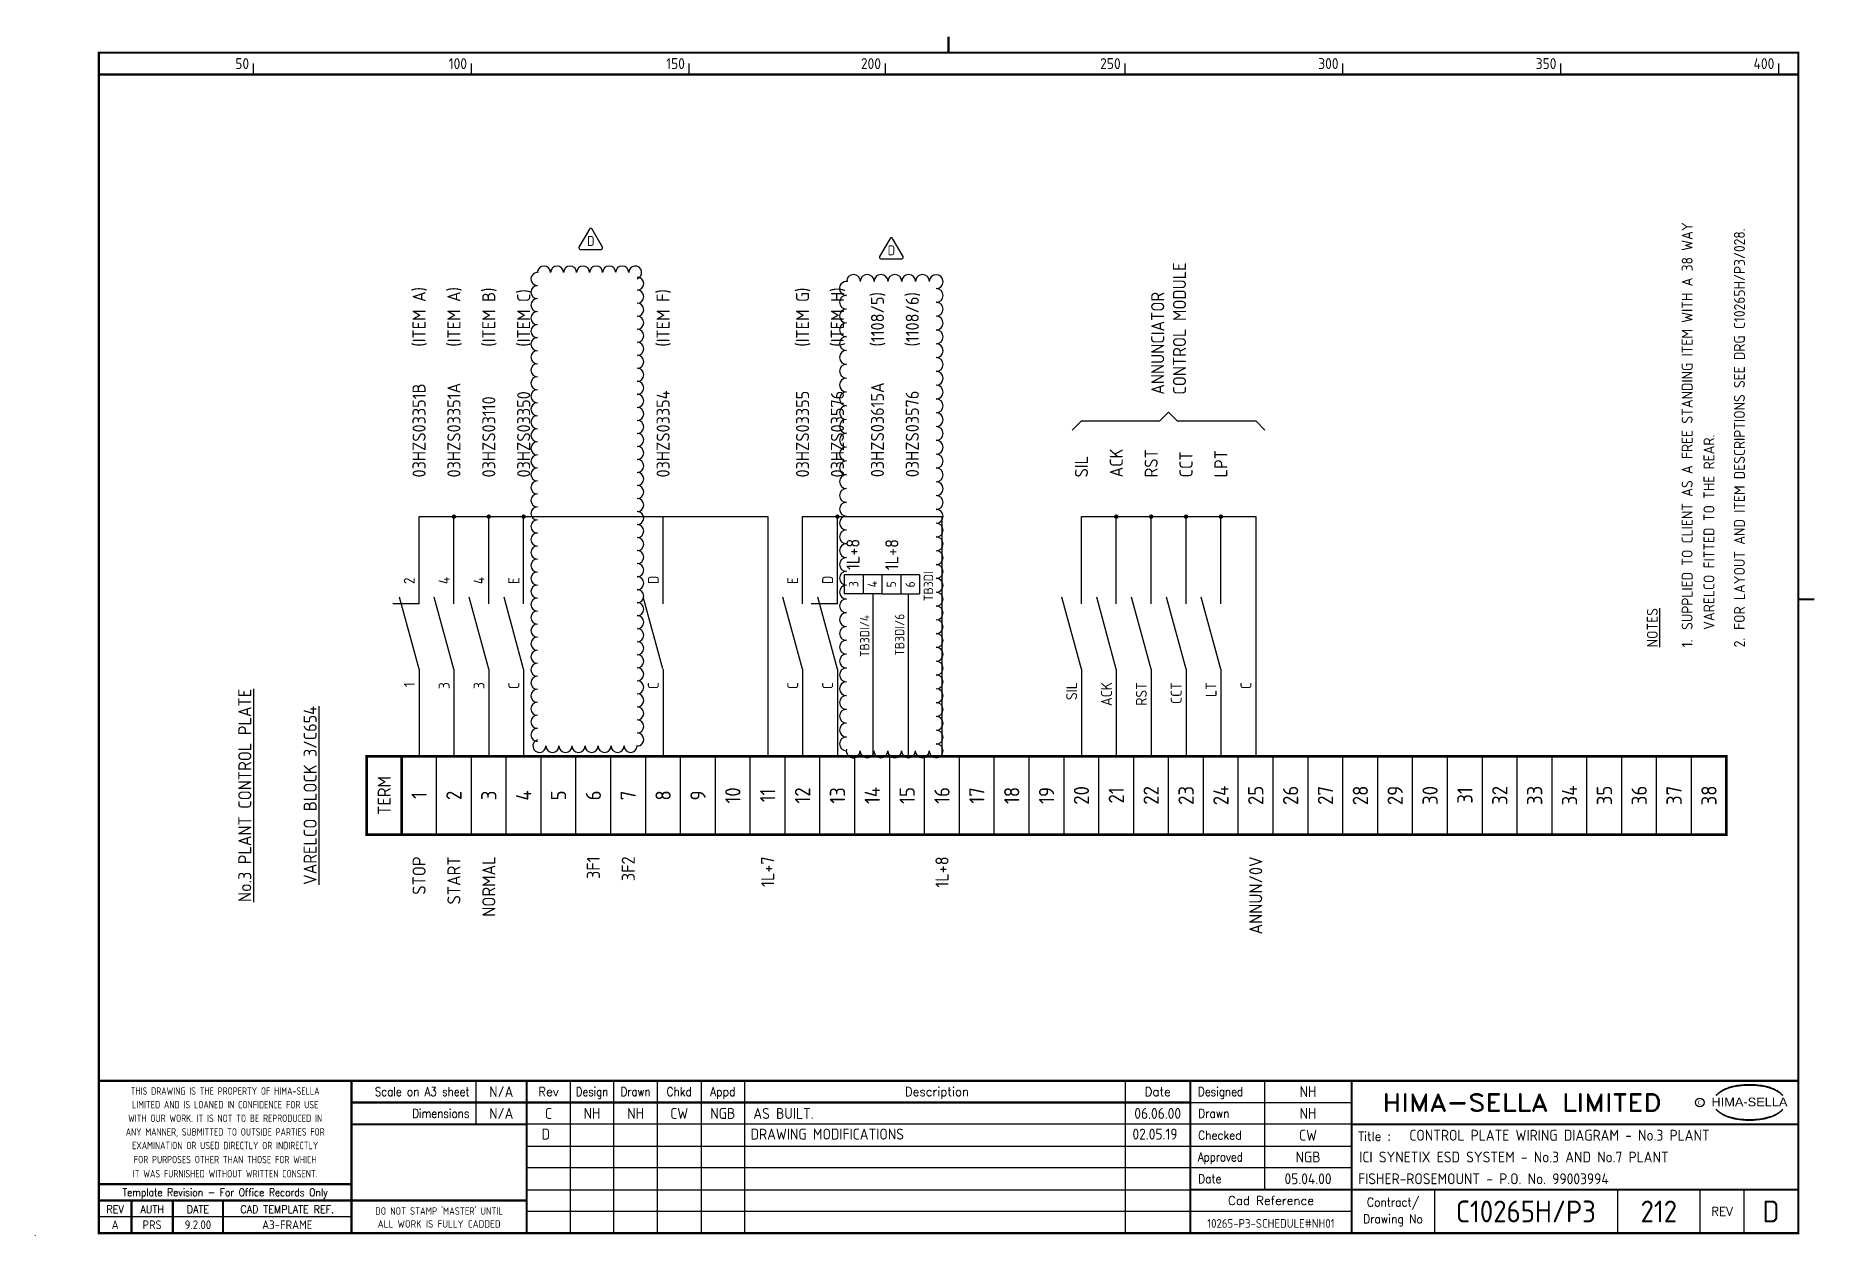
# Model space of a CAD drawing. Extents: x 0 to 408, y 0 to 275.
import ezdxf
from ezdxf.enums import TextEntityAlignment as Align

# ---------------------------------------------------------------- set-up
doc = ezdxf.new("R2010")
doc.units = 0
doc.header["$LTSCALE"] = 0.25
doc.header["$MEASUREMENT"] = 0
doc.layers.get('0').update_dxf_attribs({"color": 41, "linetype": 'CONTINUOUS'})
for name, color, linetype in [('00-DRG_FRAME', 12, 'CONTINUOUS'), ('01-DRAW', 7, 'CONTINUOUS'), ('03-DOC_LIST_101-200', 7, 'CONTINUOUS'), ('212', 7, 'CONTINUOUS'), ('212-TEXT', 2, 'CONTINUOUS')]:
    doc.layers.add(name, color=color, linetype=linetype)
doc.styles.add('ARIAL', font='ARIAL.TTF', dxfattribs={"height": 2.5})
doc.styles.add('ISO', font='iso.shx', dxfattribs={"height": 2.5})
doc.styles.add('ROMAND', font='ROMAND')

msp = doc.modelspace()

# ---------------------------------------------------------------- texts
at = {"layer": '00-DRG_FRAME', "style": 'ISO'}
for s, p in [('50', (49, 267.75)), ('100', (99, 267.75)), ('150', (149, 267.75)), ('200', (194, 267.75)), ('250', (249, 267.75)), ('300', (299, 267.75)), ('350', (349, 267.75)), ('400', (399, 267.75))]:
    msp.add_text(s, height=2.5, dxfattribs=at).set_placement(p, align=Align.RIGHT)
at = {"layer": '00-DRG_FRAME', "color": 3, "style": 'ISO'}
for s, width, p in [('THIS DRAWING IS THE PROPERTY OF HIMA-SELLA', 0.9, (43.5, 33.14)), ("DO NOT STAMP 'MASTER' UNTIL", 0.95, (92.6, 5.77))]:
    msp.add_text(s, height=1.7, dxfattribs=dict(at, width=width)).set_placement(p, align=Align.MIDDLE)
at = {"layer": '00-DRG_FRAME', "color": 4, "style": 'ROMAND', "width": 0.87}
for s, p in [('Scale on A3 sheet', (99.54, 32)), ('Dimensions', (99.54, 27.01))]:
    msp.add_text(s, height=2, dxfattribs=at).set_placement(p, align=Align.RIGHT)
at = {"layer": '00-DRG_FRAME', "color": 4, "style": 'ROMAND'}
for s, p in [('Rev', (117.7, 32)), ('Description', (206.85, 32)), ('Date', (257.5, 32))]:
    msp.add_text(s, height=2, dxfattribs=at).set_placement(p, align=Align.CENTER)
for s, width, p in [('Design', 0.85, (127.7, 32)), ('Drawn', 0.85, (137.7, 32)), ('Chkd', 0.9, (147.7, 32)), ('Appd', 0.9, (157.7, 32))]:
    msp.add_text(s, height=2, dxfattribs=dict(at, width=width)).set_placement(p, align=Align.CENTER)
for s, width, p in [('Designed', 0.87, (266.75, 32)), ('Drawn', 0.9, (266.75, 27)), ('Checked', 0.9, (266.75, 22)), ('Approved', 0.85, (266.75, 17)), ('Date', 0.9, (266.75, 12))]:
    msp.add_text(s, height=2, dxfattribs=dict(at, width=width)).set_placement(p)
at = {"layer": '00-DRG_FRAME', "color": 3, "style": 'ISO'}
for s, width, p in [('LIMITED AND IS LOANED IN CONFIDENCE FOR USE', 0.9, (43.5, 30.02)), ('ANY MANNER, SUBMITTED TO OUTSIDE PARTIES FOR', 0.87, (43.5, 23.76)), ('WITH OUR WORK. IT IS NOT TO BE REPRODUCED IN', 0.87, (43.5, 26.89)), ('EXAMINATION OR USED DIRECTLY OR INDIRECTLY', 0.9, (43.5, 20.64)), ('FOR PURPOSES OTHER THAN THOSE FOR WHICH', 0.9, (43.5, 17.41)), ('IT WAS FURNISHED WITHOUT WRITTEN CONSENT.', 0.9, (43.5, 14.16))]:
    msp.add_text(s, height=1.7, dxfattribs=dict(at, width=width)).set_placement(p, align=Align.MIDDLE_CENTER)
at = {"layer": '00-DRG_FRAME', "style": 'ROMAND', "width": 1.15}
msp.add_text('HIMA-SELLA LIMITED', height=4, dxfattribs=at).set_placement((341.1, 30.5), align=Align.MIDDLE)
at = {"layer": '00-DRG_FRAME', "color": 3, "style": 'ISO', "width": 0.9}
msp.add_text('C', height=1, dxfattribs=at).set_placement((381.84, 30), align=Align.CENTER)
at = {"layer": '00-DRG_FRAME', "style": 'ARIAL', "width": 1.05}
msp.add_text('HIMA-SELLA', height=2, dxfattribs=at).set_placement((393.3, 29.63), align=Align.CENTER)
at = {"layer": '00-DRG_FRAME', "color": 4, "style": 'ROMAND'}
msp.add_text('Title :', height=2, dxfattribs=at).set_placement((303.5, 21.75))
for s, height, width, p in [('Template Revision - For Office Records Only', 1.8, 0.85, (43.5, 9.62)), ('Contract/', 2, 0.9, (311.5, 7.5)), ('REV', 1.8, 0.9, (18.25, 6)), ('AUTH', 1.8, 0.9, (26.75, 6)), ('DATE', 1.8, 0.9, (37.25, 6)), ('CAD TEMPLATE REF.', 1.8, 0.9, (57.75, 6)), ('Drawing No', 2, 0.9, (311.5, 3.5))]:
    msp.add_text(s, height=height, dxfattribs=dict(at, width=width)).set_placement(p, align=Align.MIDDLE)
for s, p in [('Cad Reference', (283.5, 8)), ('REV', (387, 5.5))]:
    msp.add_text(s, height=2, dxfattribs=at).set_placement(p, align=Align.MIDDLE)
at = {"layer": '00-DRG_FRAME', "color": 41, "style": 'ISO'}
for s, p in [('A', (18.25, 1.45)), ('PRS', (26.75, 1.45)), ('9.2.00', (37.25, 1.45)), ('A3-FRAME', (57.75, 1.45))]:
    msp.add_text(s, height=2, dxfattribs=at).set_placement(p, align=Align.CENTER)
at = {"layer": '00-DRG_FRAME', "color": 3, "style": 'ISO'}
msp.add_text('ALL WORK IS FULLY CADDED', height=1.7, dxfattribs=at).set_placement((92.6, 2.64), align=Align.MIDDLE_CENTER)
at = {"layer": '01-DRAW', "style": 'ISO'}
for s, p in [('TB3DI', (205.97, 149.03)), ('3', (188.8, 149.5)), ('4', (193.12, 149.5)), ('5', (197.46, 149.45)), ('6', (201.78, 149.45)), ('TB3DI/4', (191.34, 137.61)), ('TB3DI/6', (199.36, 137.89))]:
    msp.add_text(s, height=2.16, rotation=90, dxfattribs=at).set_placement(p, align=Align.CENTER)
at = {"layer": '03-DOC_LIST_101-200', "color": 6, "style": 'ISO'}
for p in [(127.41, 227.16), (196.39, 225.01)]:
    msp.add_text('D', height=2.25, dxfattribs=at).set_placement(p, align=Align.CENTER)
at = {"layer": '212-TEXT', "style": 'ISO'}
for s, height, p in [('SUPPLIED TO CLIENT AS A FREE STANDING ITEM WITH A 38 WAY', 2.5, (379, 139)), ('FOR LAYOUT AND ITEM DESCRIPTIONS SEE DRG C10265H/P3/028.', 2.5, (391, 139)), ('CONTROL MODULE', 3, (262.5, 193)), ('(ITEM A)', 3, (88, 204)), ('(ITEM A)', 3, (96, 204)), ('(ITEM B)', 3, (104, 204)), ('(ITEM C)', 3, (112, 204)), ('(ITEM F)', 3, (144, 204)), ('(ITEM G)', 3, (176, 204)), ('(ITEM H)', 3, (184, 204)), ('(1108/5)', 3, (193.19, 204.05)), ('(1108/6)', 3, (201.19, 204.05)), ('ANNUNCIATOR', 3, (257.5, 193)), ('03HZS03351B', 3, (88, 174)), ('03HZS03351A', 3, (96, 174)), ('03HZS03110', 3, (104, 174)), ('03HZS03350', 3, (112, 174)), ('03HZS03354', 3, (144, 174)), ('03HZS03355', 3, (176, 174)), ('03HZS03576', 3, (184, 174)), ('03HZS03615A', 3, (193.19, 174.05)), ('03HZS03576', 3, (201.19, 174.05)), ('ACK', 3, (248, 174)), ('RST', 3, (256, 174)), ('CCT', 3, (264, 174)), ('LPT', 3, (272, 174)), ('VARELCO FITTED TO THE REAR.', 2.5, (384, 139)), ('SIL', 3, (240, 174)), ('%%UNOTES', 2.5, (371, 135)), ('1.', 2.5, (379, 135)), ('2.', 2.5, (391, 135))]:
    msp.add_text(s, height=height, rotation=90, dxfattribs=at).set_placement(p, align=Align.MIDDLE_LEFT)
for s, p in [('1L+8', (187.57, 159.91)), ('1L+8', (196.49, 159.85)), ('STOP', (88, 87)), ('START', (96, 87)), ('NORMAL', (104, 87)), ('3F1', (128, 87)), ('3F2', (136, 87)), ('1L+7', (168, 87)), ('1L+8', (208, 87)), ('ANNUN/0V', (280, 87))]:
    msp.add_text(s, height=3, rotation=90, dxfattribs=at).set_placement(p, align=Align.MIDDLE_RIGHT)
at = {"layer": '212-TEXT', "color": 3, "style": 'ISO'}
for s, p in [('D', (141.75, 149.5)), ('D', (181.75, 149.5)), ('2', (85.75, 149.5)), ('4', (93.75, 149.5)), ('4', (101.75, 149.5)), ('E', (109.75, 149.5)), ('E', (173.75, 149.5))]:
    msp.add_text(s, height=2.5, rotation=90, dxfattribs=at).set_placement(p, align=Align.MIDDLE_LEFT)
for s, p in [('1', (85.75, 127)), ('3', (93.75, 127)), ('3', (101.75, 127)), ('C', (109.75, 127)), ('C', (141.75, 127)), ('C', (173.75, 127)), ('C', (181.75, 127)), ('SIL', (237.75, 127)), ('ACK', (245.75, 127)), ('RST', (253.75, 127)), ('CCT', (261.75, 127)), ('LT', (269.75, 127)), ('C', (277.75, 127))]:
    msp.add_text(s, height=2.5, rotation=90, dxfattribs=at).set_placement(p, align=Align.MIDDLE_RIGHT)
at = {"layer": '212-TEXT', "style": 'ISO'}
for s, height, p in [('%%UNo.3 PLANT CONTROL PLATE', 3, (48, 101)), ('%%UVARELCO BLOCK 3/C654', 3, (63, 101)), ('TERM', 3, (80, 101)), ('10', 3.5, (160, 101)), ('11', 3.5, (168, 101)), ('12', 3.5, (176, 101)), ('13', 3.5, (184, 101)), ('14', 3.5, (192, 101)), ('15', 3.5, (200, 101)), ('16', 3.5, (208, 101)), ('17', 3.5, (216, 101)), ('18', 3.5, (224, 101)), ('19', 3.5, (232, 101)), ('20', 3.5, (240, 101)), ('21', 3.5, (248, 101)), ('22', 3.5, (256, 101)), ('23', 3.5, (264, 101)), ('24', 3.5, (272, 101)), ('25', 3.5, (280, 101)), ('26', 3.5, (288, 101)), ('27', 3.5, (296, 101)), ('28', 3.5, (304, 101)), ('29', 3.5, (312, 101)), ('30', 3.5, (320, 101)), ('31', 3.5, (328, 101)), ('32', 3.5, (336, 101)), ('33', 3.5, (344, 101)), ('34', 3.5, (352, 101)), ('35', 3.5, (360, 101)), ('36', 3.5, (368, 101)), ('37', 3.5, (376, 101)), ('38', 3.5, (384, 101)), ('1', 3.5, (88, 101)), ('2', 3.5, (96, 101)), ('3', 3.5, (104, 101)), ('4', 3.5, (112, 101)), ('5', 3.5, (120, 101)), ('6', 3.5, (128, 101)), ('7', 3.5, (136, 101)), ('8', 3.5, (144, 101)), ('9', 3.5, (152, 101))]:
    msp.add_text(s, height=height, rotation=90, dxfattribs=at).set_placement(p, align=Align.MIDDLE)

# ---------------------------------------------------------------- blocks, each defined once
blk = doc.blocks.new('A3-CONTRACT')
at = {"style": 'ISO'}
for tag, height, p in [('SCALE', 2.5, (106.86, 31.75)), ('DIMS', 2.5, (106.86, 26.75)), ('CAD-REF', 2.5, (282, 1.75)), ('CONTRACT', 5, (342, 3))]:
    blk.add_attdef(tag, text='', height=height, dxfattribs=at).set_placement(p, align=Align.CENTER)
for tag, p in [('TITLE_2', (303.75, 16.75)), ('TITLE_3', (303.5, 11.75))]:
    blk.add_attdef(tag, p, '', height=2.5, dxfattribs=at)
blk = doc.blocks.new('A3-REVA')
at = {"style": 'ISO'}
for tag, p in [('DESIGNED', (292, 31.75)), ('A', (117.7, 26.75)), ('DES', (127.7, 26.75)), ('DRN', (137.7, 26.75)), ('CHKD', (147.7, 26.75)), ('APPD', (157.7, 26.75)), ('DATE', (258, 26.75)), ('DRAWN', (292, 26.75)), ('CHECKED', (292, 21.75)), ('APPD', (292, 16.75)), ('DATE', (292, 11.75))]:
    blk.add_attdef(tag, text='', height=2.5, dxfattribs=at).set_placement(p, align=Align.CENTER)
blk.add_attdef('DESCRIPTION', (164.7, 26.75), '', height=2.5, dxfattribs=at)
blk = doc.blocks.new('A3-TITLE')
at = {"style": 'ISO'}
blk.add_attdef('TITLE_1', (318.75, 21.75), '', height=2.5, dxfattribs=at)
for tag, p in [('DRGNO', (372.5, 3)), ('REV.', (398.25, 3))]:
    blk.add_attdef(tag, text='', height=5, dxfattribs=at).set_placement(p, align=Align.CENTER)
blk = doc.blocks.new('*U11')
at = {"color": 0, "linetype": 'ByBlock', "lineweight": -2, "transparency": 16777216}
for centre, start, end in [((-11.44, 52.84), 83.1242, 270), ((-9.94, 54.33), 0, 180), ((-6.95, 54.33), 0, 180), ((-3.96, 54.33), 0, 180), ((-0.97, 54.33), 0, 180), ((2.02, 54.33), 0, 180), ((5.01, 54.33), 0, 180), ((8, 54.33), 0, 180), ((10.99, 54.33), 287.437, 180), ((11.44, 51.79), 270, 90), ((-11.44, 49.85), 90, 270), ((11.44, 48.8), 270, 90), ((-11.44, 46.86), 90, 270), ((-11.44, 43.87), 90, 270), ((11.44, 45.81), 270, 90), ((-11.44, 40.88), 90, 270), ((11.44, 42.82), 270, 90), ((11.44, 39.83), 270, 90), ((-11.44, 37.89), 90, 270), ((11.44, 36.84), 270, 90), ((-11.44, 34.9), 90, 270), ((-11.44, 31.91), 90, 270), ((11.44, 33.85), 270, 90), ((-11.44, 28.92), 90, 270), ((11.44, 30.86), 270, 90), ((11.44, 27.87), 270, 90), ((-11.44, 25.93), 90, 270), ((11.44, 24.88), 270, 90), ((-11.44, 22.94), 90, 270), ((-11.44, 19.96), 90, 270), ((11.44, 21.89), 270, 90), ((-11.44, 16.97), 90, 270), ((11.44, 18.9), 270, 90), ((11.44, 15.92), 270, 90), ((-11.44, 13.98), 90, 270), ((-11.44, 10.99), 90, 270), ((11.44, 12.93), 270, 90), ((-11.44, 8), 90, 270), ((11.44, 9.94), 270, 90), ((11.44, 6.95), 270, 90), ((-11.44, 5.01), 90, 270), ((11.44, 3.96), 270, 90), ((-11.44, 2.02), 90, 270), ((-11.44, -0.97), 90, 270), ((11.44, 0.97), 270, 90), ((-11.44, -3.96), 90, 270), ((11.44, -2.02), 270, 90), ((11.44, -5.01), 270, 90), ((-11.44, -6.95), 90, 270), ((11.44, -8), 270, 90), ((-11.44, -9.94), 90, 270), ((-11.44, -12.93), 90, 270), ((11.44, -10.99), 270, 90), ((-11.44, -15.92), 90, 270), ((11.44, -13.98), 270, 90), ((11.44, -16.97), 270, 90), ((-11.44, -18.9), 90, 270), ((-11.44, -21.89), 90, 270), ((11.44, -19.96), 270, 90), ((-11.44, -24.88), 90, 270), ((11.44, -22.94), 270, 90), ((11.44, -25.93), 270, 90), ((-11.44, -27.87), 90, 270), ((11.44, -28.92), 270, 90), ((-11.44, -30.86), 90, 270), ((-11.44, -33.85), 90, 270), ((11.44, -31.91), 270, 90), ((-11.44, -36.84), 90, 270), ((11.44, -34.9), 270, 90), ((11.44, -37.89), 270, 90), ((-11.44, -39.83), 90, 270), ((11.44, -40.88), 270, 90), ((-11.44, -42.82), 90, 270), ((-11.44, -45.81), 90, 270), ((11.44, -43.87), 270, 90), ((-11.44, -48.8), 90, 270), ((11.44, -46.86), 270, 90), ((11.44, -49.85), 270, 90), ((-11.44, -51.79), 90, 270), ((-10.99, -54.33), 107.437, 0), ((11.44, -52.84), 263.1242, 90), ((-8, -54.33), 180, 0), ((-5.01, -54.33), 180, 0), ((-2.02, -54.33), 180, 0), ((0.97, -54.33), 180, 0), ((3.96, -54.33), 180, 0), ((6.95, -54.33), 180, 0), ((9.94, -54.33), 180, 0)]:
    blk.add_arc(centre, 1.5, start, end, dxfattribs=at)
blk = doc.blocks.new('*U12')
at = {"color": 0, "linetype": 'ByBlock', "lineweight": -2, "transparency": 16777216}
for centre, start, end in [((-10.29, 52.3), 78.6063, 270), ((-8.69, 53.87), 0, 180), ((-5.52, 53.87), 0, 180), ((-2.36, 53.87), 0, 180), ((0.81, 53.87), 0, 180), ((3.98, 53.87), 0, 180), ((7.15, 53.87), 0, 180), ((10.29, 53.84), 270, 179.132), ((-10.29, 49.13), 90, 270), ((10.29, 50.68), 270, 90), ((10.29, 47.51), 270, 90), ((-10.29, 45.96), 90, 270), ((10.29, 44.34), 270, 90), ((-10.29, 42.79), 90, 270), ((-10.29, 39.63), 90, 270), ((10.29, 41.17), 270, 90), ((-10.29, 36.46), 90, 270), ((10.29, 38), 270, 90), ((-10.29, 33.29), 90, 270), ((10.29, 34.83), 270, 90), ((10.29, 31.66), 270, 90), ((-10.29, 30.12), 90, 270), ((10.29, 28.5), 270, 90), ((-10.29, 26.95), 90, 270), ((-10.29, 23.78), 90, 270), ((10.29, 25.33), 270, 90), ((-10.29, 20.62), 90, 270), ((10.29, 22.16), 270, 90), ((10.29, 18.99), 270, 90), ((-10.29, 17.45), 90, 270), ((10.29, 15.82), 270, 90), ((-10.29, 14.28), 90, 270), ((-10.29, 11.11), 90, 270), ((10.29, 12.65), 270, 90), ((-10.29, 7.94), 90, 270), ((10.29, 9.49), 270, 90), ((-10.29, 4.77), 90, 270), ((10.29, 6.32), 270, 90), ((10.29, 3.15), 270, 90), ((-10.29, 1.6), 90, 270), ((-10.29, -1.56), 90, 270), ((10.29, -0.02), 270, 90), ((-10.29, -4.73), 90, 270), ((10.29, -3.19), 270, 90), ((-10.29, -7.9), 90, 270), ((10.29, -6.36), 270, 90), ((10.29, -9.53), 270, 90), ((-10.29, -11.07), 90, 270), ((10.29, -12.69), 270, 90), ((-10.29, -14.24), 90, 270), ((-10.29, -17.41), 90, 270), ((10.29, -15.86), 270, 90), ((-10.29, -20.58), 90, 270), ((10.29, -19.03), 270, 90), ((-10.29, -23.74), 90, 270), ((10.29, -22.2), 270, 90), ((10.29, -25.37), 270, 90), ((-10.29, -26.91), 90, 270), ((-10.29, -30.08), 90, 270), ((10.29, -28.54), 270, 90), ((-10.29, -33.25), 90, 270), ((10.29, -31.7), 270, 90), ((-10.29, -36.42), 90, 270), ((10.29, -34.87), 270, 90), ((10.29, -38.04), 270, 90), ((-10.29, -39.59), 90, 270), ((10.29, -41.21), 270, 90), ((-10.29, -42.75), 90, 270), ((-10.29, -45.92), 90, 270), ((10.29, -44.38), 270, 90), ((-10.29, -49.09), 90, 270), ((10.29, -47.55), 270, 90), ((-10.29, -52.26), 90, 270), ((10.28, -53.87), 180, 89.4354), ((10.29, -50.72), 270, 90), ((-8.73, -53.87), 167.1609, 0), ((-5.56, -53.87), 180, 0), ((-2.4, -53.87), 180, 0), ((0.77, -53.87), 180, 0), ((3.94, -53.87), 180, 0), ((7.11, -53.87), 180, 0)]:
    blk.add_arc(centre, 1.6, start, end, dxfattribs=at)

# ---------------------------------------------------------------- linework, layer by layer
at = {"color": 0}
for p, q in [((192.18, 109.98), (192.18, 147.37)), ((200.33, 109.98), (200.33, 147.27))]:
    msp.add_line(p, q, dxfattribs=at)
at = {"layer": '00-DRG_FRAME'}
for p, q in [((50, 266.5), (50, 269)), ((100, 266.5), (100, 269)), ((150, 266.5), (150, 269)), ((195, 266.5), (195, 269)), ((250, 266.5), (250, 269)), ((300, 266.5), (300, 269)), ((350, 266.5), (350, 269)), ((400, 266.5), (400, 269)), ((101.01, 35.5), (101.01, 25.5)), ((122.7, 35.5), (122.7, 0.5)), ((132.7, 0.5), (132.7, 35.5)), ((142.7, 0.5), (142.7, 35.5)), ((152.7, 35.5), (152.7, 0.5)), ((162.7, 35.5), (162.7, 0.5)), ((250, 35.5), (250, 0.5)), ((282, 35.5), (282, 10.5)), ((265, 30.5), (302, 30.5)), ((302, 25.5), (112.7, 25.5)), ((112.7, 20.5), (302, 20.5)), ((302, 15.5), (112.7, 15.5)), ((112.7, 10.5), (265, 10.5)), ((321, 10.5), (321, 0.5)), ((363, 10.5), (363, 0.5)), ((382, 0.5), (382, 10.5)), ((392, 10.5), (392, 0.5)), ((72.5, 4.25), (14.5, 4.25)), ((302, 5.5), (112.7, 5.5)), ((0, 0), (0, 0.03))]:
    msp.add_line(p, q, dxfattribs=at)
at = {"layer": '00-DRG_FRAME', "const_width": 0.5}
for points in [[(209.5, 271.5), (209.5, 275.18)], [(209.5, 271.5), (209.5, 275.18)], [(14.5, 266.5), (404.5, 266.5)], [(404.5, 146), (408.18, 146)], [(404.5, 35.5), (14.5, 35.5)], [(72.5, 0.5), (72.5, 35.5)], [(112.7, 0.5), (112.7, 35.5)], [(265, 35.5), (265, 0.5)], [(302, 0.5), (302, 35.5)], [(265, 30.5), (72.5, 30.5)], [(112.7, 25.5), (72.5, 25.5)], [(404.5, 25.5), (302, 25.5)], [(14.5, 11.75), (72.5, 11.75)], [(14.5, 8), (72.5, 8)], [(22, 0.5), (22, 8)], [(31.5, 0.5), (31.5, 8)], [(43, 0.5), (43, 8)], [(112.7, 8), (72.5, 8)], [(265, 10.5), (404.5, 10.5)]]:
    msp.add_lwpolyline(points, dxfattribs=at)
msp.add_lwpolyline([(14.5, 0.5), (404.5, 0.5), (404.5, 271.5), (14.5, 271.5)], close=True, dxfattribs=at)
at = {"layer": '00-DRG_FRAME', "color": 3}
msp.add_circle((381.88, 30.5), 1, dxfattribs=at)
for centre, radius, start, end in [((390.6, 26.83), 7.24, 106.0532, 133.5024), ((390.11, 28.1), 5.98, 122.244, 131.6154), ((389.75, 28.78), 5.21, 111.8206, 122.8668), ((391.78, 24.7), 9.76, 107.5931, 113.9452), ((393.1, 18.5), 15.94, 89.2698, 106.3911), ((392.1, 23.52), 10.99, 96.0146, 107.3203), ((393.29, 16.31), 18.28, 92.8917, 97.3734), ((393.24, 18.86), 15.73, 89.7805, 93.1738), ((393.36, 18.86), 15.73, 86.8262, 90.2195), ((393.51, 18.5), 15.94, 73.6089, 90.7302), ((393.31, 16.31), 18.28, 82.6266, 87.1083), ((394.51, 23.52), 10.99, 72.6797, 83.9854), ((394.83, 24.7), 9.76, 66.0548, 72.4069), ((396, 26.83), 7.24, 46.4976, 73.9468), ((396.85, 28.78), 5.21, 57.1332, 68.1794), ((396.49, 28.1), 5.98, 48.3846, 57.756), ((390.88, 27.01), 7.3, 130.419, 136.057), ((390.6, 34.23), 7.24, 226.4976, 253.9468), ((390.88, 34.04), 7.3, 223.943, 229.581), ((396, 34.23), 7.24, 286.0532, 313.5024), ((395.73, 27.01), 7.3, 43.943, 49.581), ((395.73, 34.04), 7.3, 310.419, 316.057), ((390.11, 32.96), 5.98, 228.3846, 237.756), ((389.75, 32.28), 5.21, 237.1332, 248.1794), ((391.78, 36.36), 9.76, 246.0548, 252.4069), ((393.1, 42.56), 15.94, 253.6089, 270.7302), ((392.1, 37.54), 10.99, 252.6797, 263.9854), ((393.29, 44.75), 18.28, 262.6266, 267.1083), ((393.24, 42.19), 15.73, 266.8262, 270.2195), ((393.51, 42.56), 15.94, 269.2698, 286.3911), ((393.36, 42.19), 15.73, 269.7805, 273.1738), ((393.31, 44.75), 18.28, 272.8917, 277.3734), ((394.51, 37.54), 10.99, 276.0146, 287.3203), ((394.83, 36.36), 9.76, 287.5931, 293.9452), ((396.85, 32.28), 5.21, 291.8206, 302.8668), ((396.49, 32.96), 5.98, 302.244, 311.6154)]:
    msp.add_arc(centre, radius, start, end, dxfattribs=at)
at = {"layer": '01-DRAW'}
for p, q in [((194.2, 151.66), (185.56, 151.66)), ((185.56, 151.66), (185.56, 147.34)), ((189.88, 151.66), (189.88, 147.34)), ((194.2, 151.66), (194.2, 147.34)), ((194.2, 151.66), (194.2, 147.34)), ((202.86, 151.61), (194.22, 151.61)), ((194.22, 151.61), (194.22, 147.29)), ((198.54, 151.61), (198.54, 147.29)), ((202.86, 151.61), (202.86, 147.29)), ((202.86, 151.61), (202.86, 147.29)), ((185.56, 147.34), (194.2, 147.34)), ((194.22, 147.29), (202.86, 147.29))]:
    msp.add_line(p, q, dxfattribs=at)
at = {"layer": '01-DRAW', "color": 6}
for points in [[(127.09, 231.01), (124.7, 226.86, 0.57735), (125, 226.35), (129.79, 226.35, 0.57735), (130.08, 226.86), (127.69, 231.01, 0.57735)], [(196.07, 228.86), (193.68, 224.72, 0.57735), (193.98, 224.2), (198.76, 224.2, 0.57735), (199.06, 224.72), (196.67, 228.86, 0.57735)]]:
    msp.add_lwpolyline(points, format="xyb", close=True, dxfattribs=at)
at = {"layer": '212', "color": 3}
for p, q in [((260, 189), (258, 187)), ((260, 189), (262, 187)), ((240, 187), (237.88, 184.88)), ((240, 187), (258, 187)), ((262, 187), (280, 187)), ((280, 187), (282.12, 184.88))]:
    msp.add_line(p, q, dxfattribs=at)
at = {"layer": '212'}
for p, q in [((88, 165), (168, 165)), ((88, 145), (88, 165)), ((96, 145), (96, 165)), ((104, 145), (104, 165)), ((112, 145), (112, 165)), ((144, 145), (144, 165)), ((168, 165), (168, 110)), ((176, 165), (208, 165)), ((176, 145), (176, 165)), ((184, 145), (184, 165)), ((208, 165), (208, 110)), ((240, 165), (280, 165)), ((240, 145), (240, 165)), ((248, 145), (248, 165)), ((256, 145), (256, 165)), ((264, 145), (264, 165)), ((272, 145), (272, 165)), ((280, 165), (280, 110)), ((88, 145), (82, 145)), ((88, 130), (83.5, 146.5)), ((96, 130), (91.5, 146.5)), ((104, 130), (99.5, 146.5)), ((112, 130), (107.5, 146.5)), ((143.93, 130.06), (139.43, 146.56)), ((176, 130), (171.5, 146.5)), ((184, 145), (178, 145)), ((184, 130), (179.5, 146.5)), ((240, 130), (235.5, 146.5)), ((248, 130), (243.5, 146.5)), ((256, 130), (251.5, 146.5)), ((264, 130), (259.5, 146.5)), ((272, 130), (267.5, 146.5)), ((88, 130), (88, 110)), ((96, 130), (96, 110)), ((104, 130), (104, 110)), ((112, 130), (112, 110)), ((144, 130), (144, 110)), ((176, 130), (176, 110)), ((184, 130), (184, 110)), ((240, 130), (240, 110)), ((248, 130), (248, 110)), ((256, 130), (256, 110)), ((264, 130), (264, 110)), ((272, 130), (272, 110)), ((76, 92), (76, 110)), ((84, 110), (84, 92)), ((92, 92), (92, 110)), ((100, 92), (100, 110)), ((108, 92), (108, 110)), ((116, 92), (116, 110)), ((124, 92), (124, 110)), ((132, 92), (132, 110)), ((140, 92), (140, 110)), ((148, 92), (148, 110)), ((156, 92), (156, 110)), ((164, 92), (164, 110)), ((172, 92), (172, 110)), ((180, 92), (180, 110)), ((188, 92), (188, 110)), ((196, 92), (196, 110)), ((204, 92), (204, 110)), ((212, 92), (212, 110)), ((220, 92), (220, 110)), ((228, 92), (228, 110)), ((236, 92), (236, 110)), ((244, 92), (244, 110)), ((252, 92), (252, 110)), ((260, 92), (260, 110)), ((268, 92), (268, 110)), ((276, 92), (276, 110)), ((284, 92), (284, 110)), ((292, 92), (292, 110)), ((300, 92), (300, 110)), ((308, 92), (308, 110)), ((316, 92), (316, 110)), ((324, 92), (324, 110)), ((332, 92), (332, 110)), ((340, 92), (340, 110)), ((348, 92), (348, 110)), ((356, 92), (356, 110)), ((364, 92), (364, 110)), ((372, 92), (372, 110)), ((380, 92), (380, 110))]:
    msp.add_line(p, q, dxfattribs=at)
at = {"layer": '212', "const_width": 0.5}
for points in [[(95.75, 165, 1), (96.25, 165, 1)], [(103.75, 165, 1), (104.25, 165, 1)], [(111.75, 165, 1), (112.25, 165, 1)], [(183.75, 165, 1), (184.25, 165, 1)], [(247.75, 165, 1), (248.25, 165, 1)], [(255.75, 165, 1), (256.25, 165, 1)], [(263.75, 165, 1), (264.25, 165, 1)], [(271.75, 165, 1), (272.25, 165, 1)]]:
    msp.add_lwpolyline(points, format="xyb", close=True, dxfattribs=at)
at = {"layer": '212', "const_width": 0.6}
for points in [[(76, 110), (76, 92), (388, 92), (388, 110), (76, 110)], [(84, 92), (84, 110)]]:
    msp.add_lwpolyline(points, dxfattribs=at)

# ---------------------------------------------------------------- block references
at = {"color": 6}
for name, p in [('*U11', (126.61, 166.7)), ('*U12', (196.37, 165.1))]:
    msp.add_blockref(name, p, dxfattribs=at)
ref = msp.add_blockref('A3-CONTRACT', (0, 0))
ref.add_attrib('SCALE', 'N/A', dxfattribs={"height": 2.5, "style": 'ISO'}).set_placement((106.86, 31.75), align=Align.CENTER)
ref.add_attrib('DIMS', 'N/A', dxfattribs={"height": 2.5, "style": 'ISO'}).set_placement((106.86, 26.75), align=Align.CENTER)
ref.add_attrib('CAD-REF', '10265-P3-SCHEDULE#NH01', dxfattribs={"height": 2, "style": 'ISO'}).set_placement((283.48, 1.75), align=Align.CENTER)
ref.add_attrib('TITLE_2', 'ICI SYNETIX ESD SYSTEM - No.3 AND No.7 PLANT', (303.75, 16.75), dxfattribs={"height": 2.5, "style": 'ISO'})
ref.add_attrib('TITLE_3', 'FISHER-ROSEMOUNT - P.O. No. 99003994', (303.5, 11.75), dxfattribs={"height": 2.5, "style": 'ISO'})
ref.add_attrib('CONTRACT', 'C10265H/P3', dxfattribs={"height": 5, "style": 'ISO'}).set_placement((342, 3), align=Align.CENTER)
at = {"layer": '212-TEXT'}
ref = msp.add_blockref('A3-REVA', (0, 0), dxfattribs=at)
ref.add_attrib('DESIGNED', 'NH', dxfattribs={"layer": '0', "height": 2.5, "style": 'ISO'}).set_placement((292, 31.75), align=Align.CENTER)
ref.add_attrib('DRAWN', 'NH', dxfattribs={"layer": '0', "height": 2.5, "style": 'ISO'}).set_placement((292, 26.75), align=Align.CENTER)
ref.add_attrib('CHECKED', 'CW', dxfattribs={"layer": '0', "height": 2.5, "style": 'ISO'}).set_placement((292, 21.75), align=Align.CENTER)
ref.add_attrib('APPD', 'NGB', dxfattribs={"layer": '0', "height": 2.5, "style": 'ISO'}).set_placement((292, 16.75), align=Align.CENTER)
ref.add_attrib('A', 'C', dxfattribs={"layer": '0', "height": 2.5, "style": 'ISO'}).set_placement((117.7, 26.75), align=Align.CENTER)
ref.add_attrib('DES', 'NH', dxfattribs={"layer": '0', "height": 2.5, "style": 'ISO'}).set_placement((127.7, 26.75), align=Align.CENTER)
ref.add_attrib('DRN', 'NH', dxfattribs={"layer": '0', "height": 2.5, "style": 'ISO'}).set_placement((137.7, 26.75), align=Align.CENTER)
ref.add_attrib('CHKD', 'CW', dxfattribs={"layer": '0', "height": 2.5, "style": 'ISO'}).set_placement((147.7, 26.75), align=Align.CENTER)
ref.add_attrib('APPD', 'NGB', dxfattribs={"layer": '0', "height": 2.5, "style": 'ISO'}).set_placement((157.7, 26.75), align=Align.CENTER)
ref.add_attrib('DESCRIPTION', 'AS BUILT.', (164.7, 26.75), dxfattribs={"layer": '0', "height": 2.5, "style": 'ISO'})
ref.add_attrib('DATE', '06.06.00', dxfattribs={"layer": '0', "height": 2.5, "style": 'ISO'}).set_placement((257.5, 26.75), align=Align.CENTER)
ref.add_attrib('DATE', '05.04.00', dxfattribs={"layer": '0', "height": 2.5, "style": 'ISO'}).set_placement((292, 11.75), align=Align.CENTER)
ref = msp.add_blockref('A3-REVA', (-0.62, -4.75), dxfattribs=at)
ref.add_attrib('A', 'D', dxfattribs={"layer": '0', "height": 2.5, "style": 'ISO'}).set_placement((117.08, 22), align=Align.CENTER)
ref.add_attrib('DESCRIPTION', 'DRAWING MODIFICATIONS', (164.08, 22), dxfattribs={"layer": '0', "height": 2.5, "style": 'ISO'})
ref.add_attrib('DATE', '02.05.19', dxfattribs={"layer": '0', "height": 2.5, "style": 'ISO'}).set_placement((256.88, 22), align=Align.CENTER)
ref = msp.add_blockref('A3-TITLE', (0, 0), dxfattribs=at)
ref.add_attrib('TITLE_1', 'CONTROL PLATE WIRING DIAGRAM - No.3 PLANT', (315.25, 21.75), dxfattribs={"layer": '0', "height": 2.5, "style": 'ISO'})
ref.add_attrib('DRGNO', '212', dxfattribs={"layer": '0', "height": 5, "style": 'ISO'}).set_placement((372.5, 3), align=Align.CENTER)
ref.add_attrib('REV.', 'D', dxfattribs={"layer": '0', "height": 5, "style": 'ISO'}).set_placement((398.25, 3), align=Align.CENTER)

msp.set_redraw_order([(e.dxf.handle, doc.entitydb.next_handle()) for e in msp.query("TEXT MTEXT ATTDEF DIMENSION ARC_DIMENSION")])  # texts and dimensions are drawn at this point

doc.saveas('drawing.dxf')
